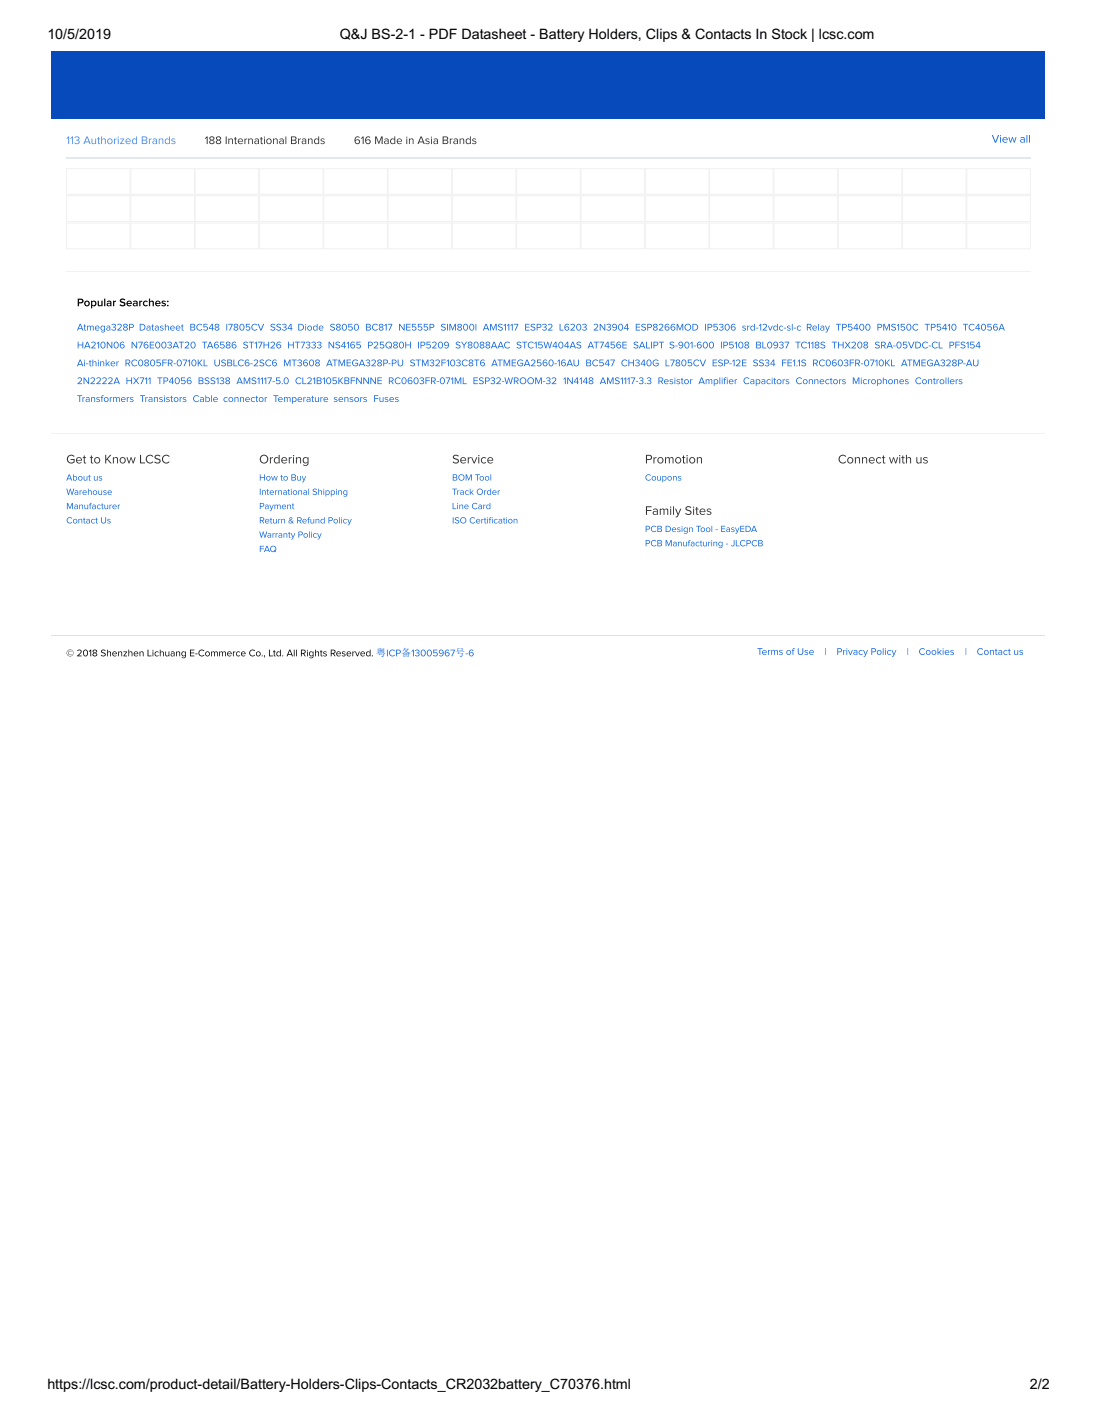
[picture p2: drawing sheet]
<svg xmlns="http://www.w3.org/2000/svg" width="216mm" height="280mm" viewBox="0 0 216 280" stroke-linecap="round" stroke-linejoin="round" font-family="sans-serif">
<defs><g id="words">
<g font-size="2.8">
<text x="9.3" y="7.8">10/5/2019</text>
<text x="67" y="7.8">Q&amp;J BS-2-1 - PDF Datasheet - Battery Holders, Clips &amp; Contacts In Stock | lcsc.com</text>
<text x="9.3" y="273.8">https://lcsc.com/product-detail/Battery-Holders-Clips-Contacts_CR2032battery_C70376.html</text>
<text x="203" y="273.8">2/2</text>
</g>
<g font-size="2.5" fill="#333">
<text x="13" y="91.4">Get to Know LCSC</text>
<text x="51.1" y="91.4">Ordering</text>
<text x="89.1" y="91.4">Service</text>
<text x="127.1" y="91.4">Promotion</text>
<text x="165.2" y="91.4">Connect with us</text>
<text x="127.1" y="101.5">Family Sites</text>
</g>
<text font-size="2.3" fill="#409eff" x="13" y="28.4">113 Authorized Brands</text>
<g font-size="2.3" fill="#303133">
<text x="40.3" y="28.4">188 International Brands</text>
<text x="69.8" y="28.4">616 Made in Asia Brands</text>
</g>
<text font-size="2.3" fill="#16d" x="195.5" y="28.1">View all</text>
<text font-size="2.3" x="15.2" y="60.4">Popular Searches:</text>
<g font-size="2" fill="#16d">
<text x="15.2" y="65.2">Atmega328P Datasheet BC548 l7805CV SS34 Diode S8050 BC817 NE555P SIM800l AMS1117 ESP32 L6203</text>
<text x="116.9" y="65.2">2N3904 ESP8266MOD IP5306 srd-12vdc-sl-c Relay TP5400 PMS150C TP5410 TC4056A</text>
<text x="15.2" y="68.7">HA210N06 N76E003AT20 TA6586 ST17H26 HT7333 NS4165 P25Q80H IP5209 SY8088AAC STC15W404AS AT7456E SALIPT S-901-600 IP5108 BL0937 TC118S THX208 SRA-05VDC-CL PFS154</text>
<text x="15.2" y="72.2">Ai-thinker RC0805FR-0710KL USBLC6-2SC6 MT3608 ATMEGA328P-PU STM32F103C8T6 ATMEGA2560-16AU BC547 CH340G L7805CV ESP-12E SS34 FE1.1S RC0603FR-0710KL ATMEGA328P-AU</text>
<text x="15.2" y="75.7">2N2222A HX711 TP4056 BSS138 AMS1117-5.0 CL21B105KBFNNNE RC0603FR-071ML ESP32-WROOM-32</text>
<text x="111" y="75.7">1N4148 AMS1117-3.3 Resistor Amplifer Capacitors Connectors Microphones Controllers</text>
<text x="142.6" y="75.7">i</text>
<text x="15.2" y="79.2">Transformers Transistors Cable connector Temperature sensors Fuses</text>
<text x="149.2" y="129.1">Terms of Use</text>
<text x="162.6" y="129.1">|</text>
<text x="164.9" y="129.1">Privacy Policy</text>
<text x="178.7" y="129.1">|</text>
<text x="181.1" y="129.1">Cookies</text>
<text x="190.2" y="129.1">|</text>
<text x="192.5" y="129.1">Contact us</text>
</g>
<text font-size="2" x="13" y="129.4">© 2018 Shenzhen Lichuang E-Commerce Co., Ltd. All Rights Reserved. 粤ICP备13005967号-6</text>
<g font-size="1.8" fill="#16d">
<text x="13" y="94.7">About us</text>
<text x="51.1" y="94.7">How to Buy</text>
<text x="89.1" y="94.7">BOM Tool</text>
<text x="127.1" y="94.7">Coupons</text>
<text x="13" y="97.6">Warehouse</text>
<text x="13" y="100.4">Manufacturer</text>
<text x="51.1" y="97.6">International Shipping</text>
<text x="51.1" y="100.4">Payment</text>
<text x="89.1" y="97.6">Track Order</text>
<text x="89.1" y="100.4">Line Card</text>
<text x="13" y="103.2">Contact Us</text>
<text x="51.1" y="103.2">Return &amp; Refund Policy</text>
<text x="51.1" y="106">Warranty Policy</text>
<text x="89.1" y="103.2">ISO Certifcation</text>
<text x="96.3" y="103.2">i</text>
<text x="127.1" y="104.9">PCB Design Tool - EasyEDA</text>
<text x="127.1" y="107.7">PCB Manufacturing - JLCPCB</text>
<text x="51.1" y="108.8">FAQ</text>
</g>
</g></defs>
<path d="M10.2 10.2h195.8v13.3h-195.8z" fill="#064abb"/>
<g fill="none" stroke="#f1f1f1" stroke-width=".2">
<path d="M13.1 33.3h12.6v5h-12.6zM13.1 38.6h12.6v5.1h-12.6zM25.8 33.3h12.5v5h-12.5zM25.8 38.6h12.5v5.1h-12.5zM38.5 33.3h12.5v5h-12.5zM38.5 38.6h12.5v5.1h-12.5zM51.1 33.3h12.6v5h-12.6zM51.1 38.6h12.6v5.1h-12.6zM63.8 33.3h12.6v5h-12.6zM63.8 38.6h12.6v5.1h-12.6zM76.5 33.3h12.5v5h-12.5zM76.5 38.6h12.5v5.1h-12.5z"/>
<path d="M89.2 33.3h12.5v5h-12.5zM89.2 38.6h12.5v5.1h-12.5zM101.8 33.3h12.6v5h-12.6zM101.8 38.6h12.6v5.1h-12.6zM114.5 33.3h12.6v5h-12.6zM114.5 38.6h12.6v5.1h-12.6zM127.2 33.3h12.5v5h-12.5zM127.2 38.6h12.5v5.1h-12.5zM139.9 33.3h12.5v5h-12.5zM139.9 38.6h12.5v5.1h-12.5zM152.6 33.3h12.5v5h-12.5zM152.6 38.6h12.5v5.1h-12.5z"/>
<path d="M165.2 33.3h12.6v5h-12.6zM165.2 38.6h12.6v5.1h-12.6zM177.9 33.3h12.5v5h-12.5zM177.9 38.6h12.5v5.1h-12.5zM190.6 33.3h12.5v5h-12.5zM190.6 38.6h12.5v5.1h-12.5zM13 53.5h190.2M13.1 44h12.6v5h-12.6zM25.8 44h12.5v5h-12.5zM38.5 44h12.5v5h-12.5zM51.1 44h12.6v5h-12.6zM63.8 44h12.6v5h-12.6z"/>
<path d="M76.5 44h12.5v5h-12.5zM89.2 44h12.5v5h-12.5zM101.8 44h12.6v5h-12.6zM114.5 44h12.6v5h-12.6zM127.2 44h12.5v5h-12.5zM139.9 44h12.5v5h-12.5zM152.6 44h12.5v5h-12.5zM165.2 44h12.6v5h-12.6zM177.9 44h12.5v5h-12.5zM190.6 44h12.5v5h-12.5zM10.2 85.5h195.8"/>
</g>
<path d="M10.2 125.4h195.8" fill="none" stroke="#dfdfdf" stroke-width=".2"/>
<path d="M13 31.1h190.2" fill="none" stroke="#e4e7ed" stroke-width=".28"/>
<use href="#words"/>
</svg>
